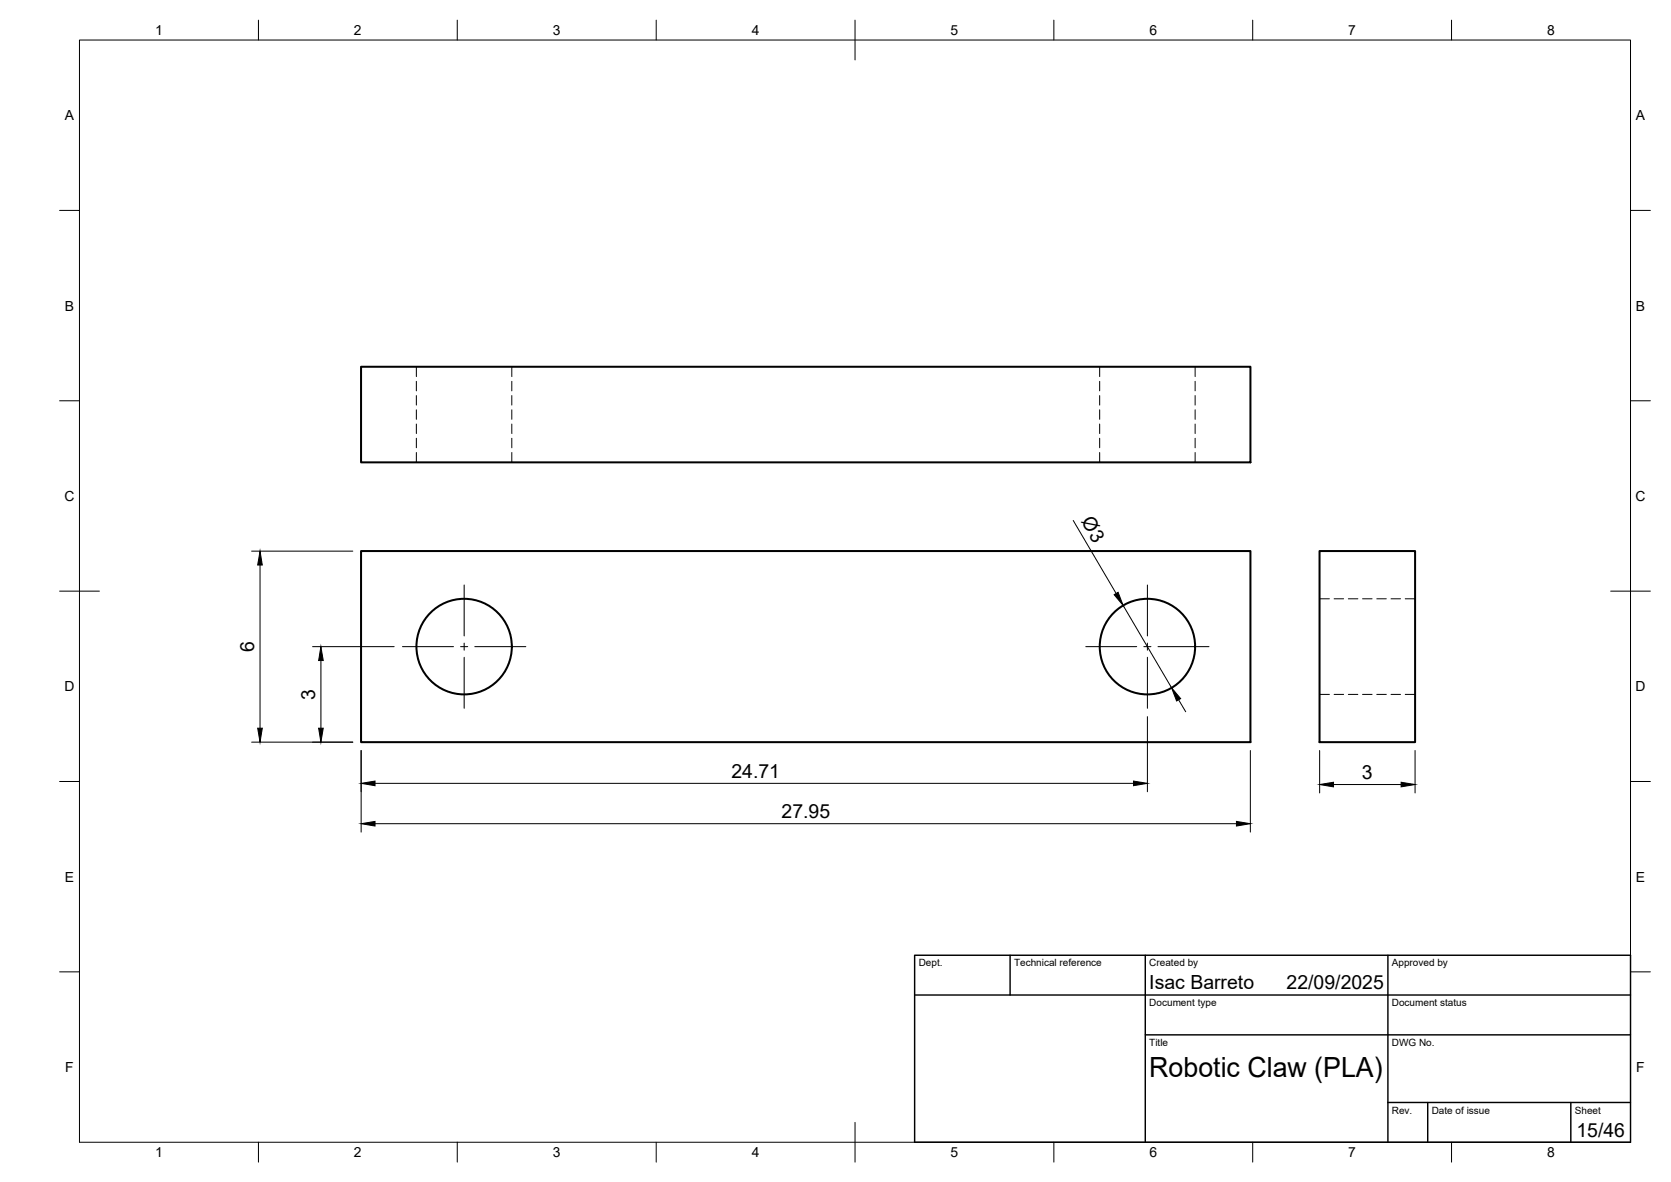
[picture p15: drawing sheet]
<svg xmlns="http://www.w3.org/2000/svg" width="420mm" height="297mm" viewBox="0 0 420 297" stroke-linecap="round" stroke-linejoin="round" font-family="sans-serif">
<defs><g id="words">
<text font-size="7" x="289" y="270.6">Robotic Claw (PLA)</text>
<g font-size="4.9">
<text x="271.8" y="131" transform="rotate(59 271.8 131)">Ø3</text>
<text x="63.9" y="163.8" transform="rotate(-90 63.9 163.8)">6</text>
<text x="79.2" y="175.9" transform="rotate(-90 79.2 175.9)">3</text>
<text x="183.9" y="195.5">24.71</text>
<text x="342.5" y="195.7">3</text>
<text x="196.5" y="205.6">27.95</text>
<text x="289" y="248.5">Isac Barreto</text>
<text x="323.5" y="248.5">22/09/2025</text>
<text x="396.4" y="285.7">15/46</text>
</g>
<g font-size="3.5">
<text x="39" y="8.8">1</text>
<text x="89" y="8.8">2</text>
<text x="139" y="8.8">3</text>
<text x="189" y="8.8">4</text>
<text x="239" y="8.8">5</text>
<text x="289" y="8.8">6</text>
<text x="339" y="8.8">7</text>
<text x="389" y="8.8">8</text>
<text x="16.3" y="30.2">A</text>
<text x="411.3" y="30.2">A</text>
<text x="16.3" y="78">B</text>
<text x="411.3" y="78">B</text>
<text x="16.2" y="125.9">C</text>
<text x="411.2" y="125.9">C</text>
<text x="16.2" y="173.7">D</text>
<text x="411.2" y="173.7">D</text>
<text x="16.3" y="221.6">E</text>
<text x="411.3" y="221.6">E</text>
<text x="16.4" y="269.4">F</text>
<text x="411.4" y="269.4">F</text>
<text x="39" y="290.8">1</text>
<text x="89" y="290.8">2</text>
<text x="139" y="290.8">3</text>
<text x="189" y="290.8">4</text>
<text x="239" y="290.8">5</text>
<text x="289" y="290.8">6</text>
<text x="339" y="290.8">7</text>
<text x="389" y="290.8">8</text>
</g>
<g font-size="2.5">
<text x="231" y="242.9">Dept.</text>
<text x="255" y="242.9">Technical reference</text>
<text x="289" y="242.9">Created by</text>
<text x="350" y="242.9">Approved by</text>
<text x="289" y="252.8">Document type</text>
<text x="350" y="252.8">Document status</text>
<text x="289" y="262.9">Title</text>
<text x="350" y="262.9">DWG No.</text>
<text x="350" y="279.9">Rev.</text>
<text x="360" y="279.9">Date of issue</text>
<text x="396" y="279.9">Sheet</text>
</g>
</g></defs>
<!-- layer: Visible -->
<g fill="none" stroke="#000" stroke-width=".51">
<path d="M90.8 92.2h223.6v24h-223.6zM90.8 138.5h223.6v48h-223.6zM331.8 138.5h24v48h-24z"/>
<circle cx="116.7" cy="162.5" r="12"/>
<circle cx="288.5" cy="162.5" r="12"/>
</g>
<!-- layer: Hidden -->
<g fill="none" stroke="#000" stroke-width=".25">
<path d="M104.7 92.2v2.4M104.7 95.8v2.4M104.7 99.4v2.4M128.7 92.2v2.4M128.7 95.8v2.4M128.7 99.4v2.4M276.5 92.2v2.4M276.5 95.8v2.4M276.5 99.4v2.4M300.5 92.2v2.4M300.5 95.8v2.4M300.5 99.4v2.4"/>
<path d="M104.7 103v2.4M104.7 106.6v2.4M104.7 110.1v2.4M104.7 113.7v2.5M128.7 103v2.4M128.7 106.6v2.4M128.7 110.1v2.4M128.7 113.7v2.5M276.5 103v2.4M276.5 106.6v2.4M276.5 110.1v2.4M276.5 113.7v2.5"/>
<path d="M300.5 103v2.4M300.5 106.6v2.4M300.5 110.1v2.4M300.5 113.7v2.5M331.8 150.5h2.5M335.4 150.5h2.4M339 150.5h2.4M342.6 150.5h2.4M346.2 150.5h2.4M349.8 150.5h2.3M353.3 150.5h2.5M331.8 174.5h2.5"/>
<path d="M335.4 174.5h2.4M339 174.5h2.4M342.6 174.5h2.4M346.2 174.5h2.4M349.8 174.5h2.3M353.3 174.5h2.5"/>
</g>
<!-- layer: BORDER -->
<g fill="none" stroke="#000" stroke-width=".25">
<path d="M20 10.1h390v276.9h-390zM65 5.1v5M115 5.1v5M165 5.1v5M215 5.1v10M265 5.1v5M315 5.1v5M365 5.1v5M15 52.9h5M410 52.9h5M15 100.7h5M410 100.7h5"/>
<path d="M15 148.6h10M405 148.6h10M15 196.4h5M410 196.4h5M15 244.2h5M410 244.2h5M65 287v5M115 287v5M165 287v5M215 282.1v9.9M265 287v5M315 287v5"/>
<path d="M365 287v5"/>
</g>
<!-- layer: TITLEBLOCK -->
<path d="M230 240.1h180v46.9h-180zM230 250h180M254 240.1v9.9M288 240.1v46.9M349 240.1v46.9M288 260.1h122M349 277.1h61M359 277.1v9.9M395 277.1v9.9" fill="none" stroke="#000" stroke-width=".36"/>
<!-- layer: Smart Centers -->
<path d="M116.7 147v12.8M288.5 147v12.8M101.2 162.5h12.8M115.8 162.5h1.8M116.7 161.6v1.8M116.7 165.2v12.8M119.4 162.5h12.8M273 162.5h12.8M287.6 162.5h1.8M288.5 161.6v1.8M288.5 165.2v12.8M291.2 162.5h12.8" fill="none" stroke="#000" stroke-width=".25"/>
<!-- layer: FD_Dimensions -->
<g fill="none" stroke="#000" stroke-width=".25">
<path d="M63.3 138.5h25.4M269.9 130.8l10.7 18.3M65.4 142v41M282.4 152.2l12.2 20.6M78.6 162.5h20.5M80.7 166v17M296.4 175.9l1.7 3M63.3 186.5h25.4M90.8 188.6v20.5M94.3 196.9h190.7M288.5 180.1v18.9M314.4 188.6v20.5"/>
<path d="M331.8 188.6v10.7M335.3 197.2h17M355.8 188.6v10.7M94.3 207h216.6"/>
</g>
<path d="M65.4 138.5l.6 3.5h-1.2zM280.1 149.4l1-.5 1.3 3.3zM80.7 162.5l.6 3.5h-1.2zM294.6 172.8l2.3 2.8-1.1 .6zM64.8 183h1.2l-.6 3.5zM80.1 183h1.2l-.6 3.5zM90.8 196.9l3.5-.6v1.1zM285 196.3l3.5 .6-3.5 .5zM331.8 197.2l3.5-.6v1.1zM352.3 196.6l3.5 .6-3.5 .5zM90.8 207l3.5-.6v1.2zM310.9 206.4l3.5 .6-3.5 .6z" fill="#000" stroke="#000" stroke-width=".25"/>
<use href="#words"/>
</svg>
